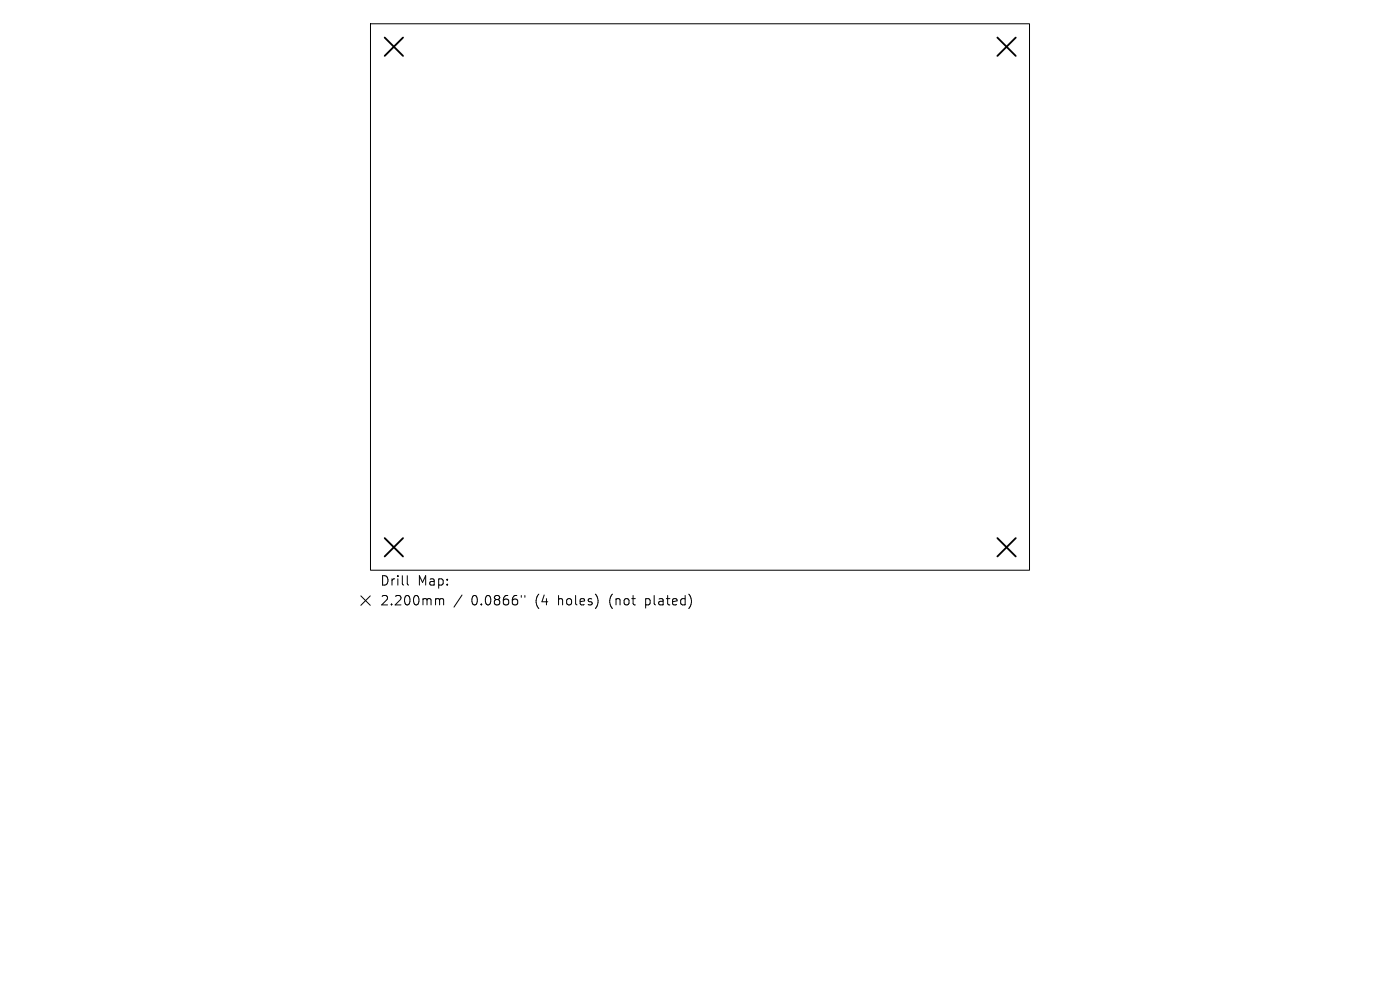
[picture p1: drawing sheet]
<svg xmlns="http://www.w3.org/2000/svg" width="297mm" height="210mm" viewBox="0 0 297 210" stroke-linecap="round" stroke-linejoin="round" font-family="sans-serif">
<defs><g id="words">
<g font-size="2.8">
<text x="80.6" y="124.5">Drill</text>
<text x="88.6" y="124.5">Map:</text>
<text x="80.6" y="128.7">2.200mm</text>
<text x="100" y="128.7">0.0866&quot;</text>
<text x="113.7" y="128.7">(4</text>
<text x="118.7" y="128.7">holes)</text>
<text x="129.7" y="128.7">(not</text>
<text x="137.6" y="128.7">plated)</text>
</g>
</g></defs>
<path d="M78.6 5h139.8v116h-139.8zM76.6 126.4l2 2M78.6 126.4l-2 2M86.4 122.1v1.7l.3 .3M92.7 127h.3l.3 .3M93.3 127.3l.2-.3 .5 .1 .1 1.2M93.3 127.3v1M98 126.2l-1.7 2.6M110.6 126.3v.4M111.4 126.3v.4" fill="none" stroke="#000" stroke-width=".21"/>
<path d="M81.6 8l3.9 3.9M85.5 8l-3.9 3.9M211.6 8l3.9 3.9M215.5 8l-3.9 3.9M81.6 114.1l3.9 3.9M85.5 114.1l-3.9 3.9M211.6 114.1l3.9 3.9M215.5 114.1l-3.9 3.9" fill="none" stroke="#000" stroke-width=".39"/>
<use href="#words"/>
</svg>
